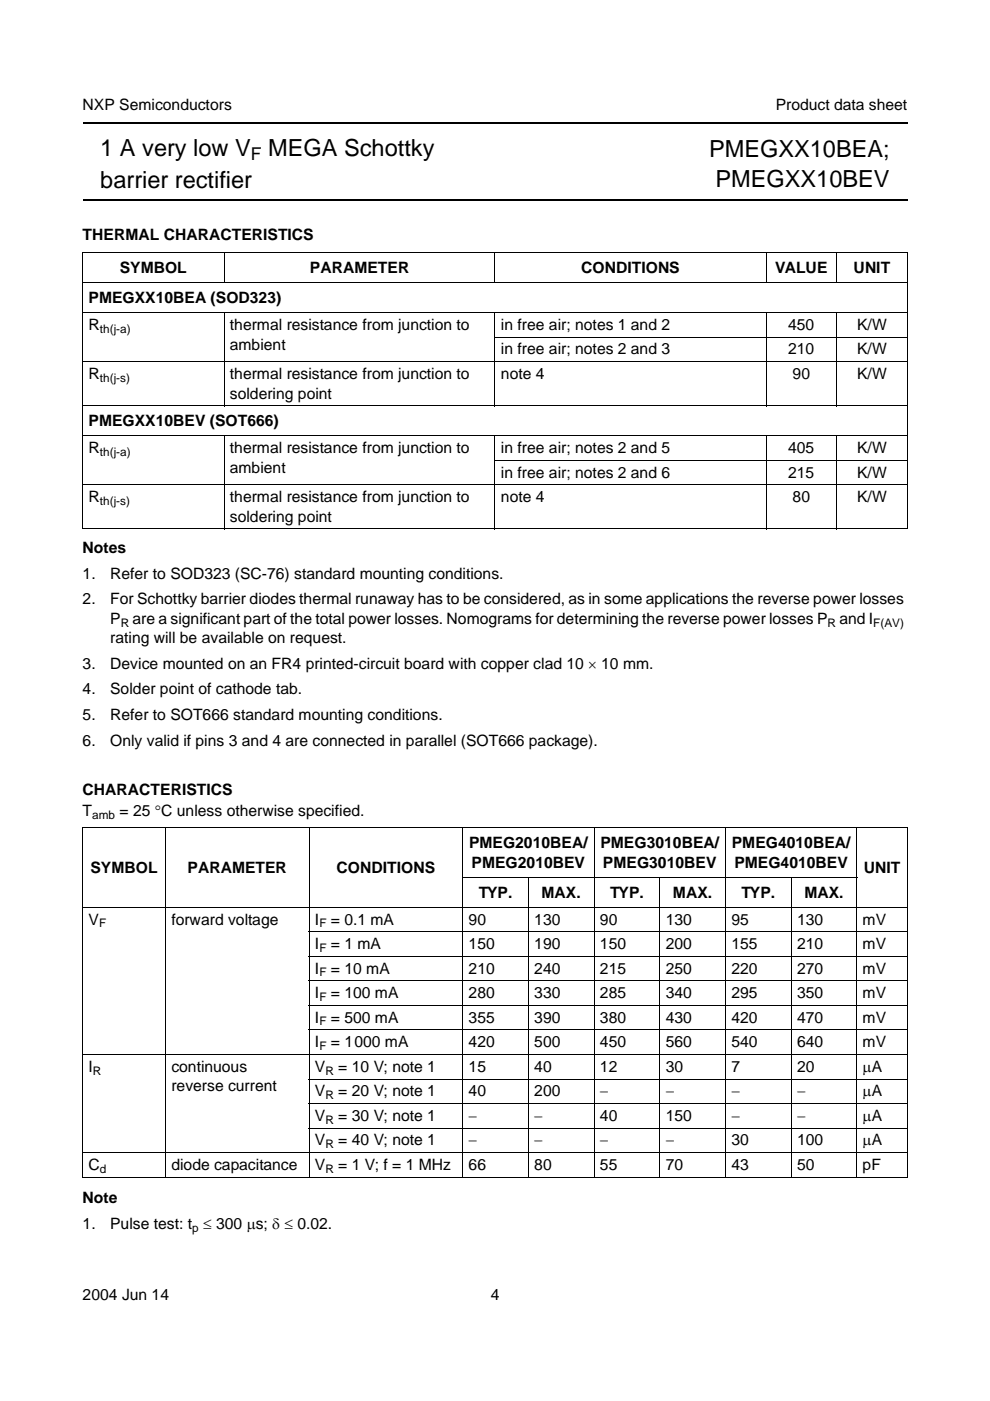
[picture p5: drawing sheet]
<svg xmlns="http://www.w3.org/2000/svg" width="210mm" height="297mm" viewBox="0 0 210 297" stroke-linecap="round" stroke-linejoin="round" font-family="sans-serif">
<defs><g id="words">
<g font-size="5">
<text x="21.3" y="33.1">1 A very low V</text>
<text x="56.9" y="33.1">MEGA Schottky</text>
<text x="150.3" y="33.3">PMEGXX10BEA;</text>
<text x="21.3" y="39.8">barrier rectifier</text>
<text x="151.7" y="39.6">PMEGXX10BEV</text>
</g>
<text font-size="3.7" x="53.2" y="34">F</text>
<g font-size="3.3">
<text x="17.5" y="23.3">NXP Semiconductors</text>
<text x="164.5" y="23.3">Product data sheet</text>
<text x="17.5" y="50.8">THERMAL CHARACTERISTICS</text>
<text x="25.4" y="57.9">SYMBOL</text>
<text x="65.7" y="57.9">PARAMETER</text>
<text x="123.2" y="57.9">CONDITIONS</text>
<text x="164.3" y="57.9">VALUE</text>
<text x="181" y="57.9">UNIT</text>
<text x="18.8" y="64.2">PMEGXX10BEA (SOD323)</text>
<text x="18.8" y="69.9">R</text>
<text x="48.7" y="69.9">thermal resistance from junction to</text>
<text x="106.2" y="69.9">in free air; notes 1 and 2</text>
<text x="167.1" y="69.9">450</text>
<text x="181.7" y="69.9">K/W</text>
<text x="48.7" y="74.1">ambient</text>
<text x="106.2" y="75.1">in free air; notes 2 and 3</text>
<text x="167.1" y="75.1">210</text>
<text x="181.7" y="75.1">K/W</text>
<text x="18.8" y="80.3">R</text>
<text x="48.7" y="80.3">thermal resistance from junction to</text>
<text x="106.2" y="80.3">note 4</text>
<text x="168" y="80.3">90</text>
<text x="181.7" y="80.3">K/W</text>
<text x="48.7" y="84.5">soldering point</text>
<text x="18.8" y="90.3">PMEGXX10BEV (SOT666)</text>
<text x="18.8" y="96">R</text>
<text x="48.7" y="96">thermal resistance from junction to</text>
<text x="48.7" y="100.2">ambient</text>
<text x="106.2" y="96">in free air; notes 2 and 5</text>
<text x="106.2" y="101.2">in free air; notes 2 and 6</text>
<text x="167.1" y="96">405</text>
<text x="167.1" y="101.2">215</text>
<text x="181.7" y="96">K/W</text>
<text x="181.7" y="101.2">K/W</text>
<text x="18.8" y="106.4">R</text>
<text x="48.7" y="106.4">thermal resistance from junction to</text>
<text x="106.2" y="106.4">note 4</text>
<text x="168" y="106.4">80</text>
<text x="181.7" y="106.4">K/W</text>
<text x="48.7" y="110.6">soldering point</text>
<text x="17.5" y="117.3">Notes</text>
<text x="17.5" y="122.7">1.</text>
<text x="23.4" y="122.7">Refer to SOD323 (SC-76) standard mounting conditions.</text>
<text x="17.5" y="128.1">2.</text>
<text x="23.4" y="128.1">For Schottky barrier diodes thermal runaway has to be considered, as in some applications the reverse power losses</text>
<text x="23.4" y="136.4">rating will be available on request.</text>
<text x="23.4" y="132.2">P</text>
<text x="28.1" y="132.2">are a significant part of the total power losses. Nomograms for determining the reverse power losses P</text>
<text x="178" y="132.2">and I</text>
<text x="17.5" y="141.8">3.</text>
<text x="23.4" y="141.8">Device mounted on an FR4 printed-circuit board with copper clad 10 × 10 mm.</text>
<text x="17.5" y="147.2">4.</text>
<text x="23.4" y="147.2">Solder point of cathode tab.</text>
<text x="17.5" y="152.7">5.</text>
<text x="23.4" y="152.7">Refer to SOT666 standard mounting conditions.</text>
<text x="17.5" y="158.1">6.</text>
<text x="23.4" y="158.1">Only valid if pins 3 and 4 are connected in parallel (SOT666 package).</text>
<text x="17.5" y="168.5">CHARACTERISTICS</text>
<text x="17.5" y="173.1">T</text>
<text x="25.4" y="173.1">= 25 °C unless otherwise specified.</text>
<text x="99.4" y="179.8">PMEG2010BEA/</text>
<text x="127.3" y="179.8">PMEG3010BEA/</text>
<text x="155.2" y="179.8">PMEG4010BEA/</text>
<text x="19.2" y="185.1">SYMBOL</text>
<text x="39.8" y="185.1">PARAMETER</text>
<text x="71.4" y="185.1">CONDITIONS</text>
<text x="100" y="184">PMEG2010BEV</text>
<text x="127.8" y="184">PMEG3010BEV</text>
<text x="155.7" y="184">PMEG4010BEV</text>
<text x="183.1" y="185.1">UNIT</text>
<text x="101.5" y="190.3">TYP.</text>
<text x="114.8" y="190.3">MAX.</text>
<text x="129.3" y="190.3">TYP.</text>
<text x="142.7" y="190.3">MAX.</text>
<text x="157.2" y="190.3">TYP.</text>
<text x="170.5" y="190.3">MAX.</text>
<text x="18.8" y="196">V</text>
<text x="36.3" y="196">forward voltage</text>
<text x="66.8" y="196">I</text>
<text x="70.1" y="196">= 0.1 mA</text>
<text x="99.4" y="196">90</text>
<text x="113.3" y="196">130</text>
<text x="127.2" y="196">90</text>
<text x="141.1" y="196">130</text>
<text x="155.1" y="196">95</text>
<text x="169" y="196">130</text>
<text x="182.9" y="196">mV</text>
<text x="66.8" y="201.2">I</text>
<text x="70.1" y="201.2">= 1 mA</text>
<text x="99.4" y="201.2">150</text>
<text x="113.3" y="201.2">190</text>
<text x="127.2" y="201.2">150</text>
<text x="141.1" y="201.2">200</text>
<text x="155.1" y="201.2">155</text>
<text x="169" y="201.2">210</text>
<text x="182.9" y="201.2">mV</text>
<text x="66.8" y="206.4">I</text>
<text x="70.1" y="206.4">= 10 mA</text>
<text x="99.4" y="206.4">210</text>
<text x="113.3" y="206.4">240</text>
<text x="127.2" y="206.4">215</text>
<text x="141.1" y="206.4">250</text>
<text x="155.1" y="206.4">220</text>
<text x="169" y="206.4">270</text>
<text x="182.9" y="206.4">mV</text>
<text x="66.8" y="211.6">I</text>
<text x="70.1" y="211.6">= 100 mA</text>
<text x="99.4" y="211.6">280</text>
<text x="113.3" y="211.6">330</text>
<text x="127.2" y="211.6">285</text>
<text x="141.1" y="211.6">340</text>
<text x="155.1" y="211.6">295</text>
<text x="169" y="211.6">350</text>
<text x="182.9" y="211.6">mV</text>
<text x="66.8" y="216.8">I</text>
<text x="70.1" y="216.8">= 500 mA</text>
<text x="99.4" y="216.8">355</text>
<text x="113.3" y="216.8">390</text>
<text x="127.2" y="216.8">380</text>
<text x="141.1" y="216.8">430</text>
<text x="155.1" y="216.8">420</text>
<text x="169" y="216.8">470</text>
<text x="182.9" y="216.8">mV</text>
<text x="18.8" y="227.2">I</text>
<text x="36.3" y="227.2">continuous</text>
<text x="66.8" y="222">I</text>
<text x="66.8" y="227.2">V</text>
<text x="70.1" y="222">= 1000 mA</text>
<text x="71.7" y="227.2">= 10 V; note 1</text>
<text x="99.4" y="222">420</text>
<text x="99.4" y="227.2">15</text>
<text x="113.3" y="222">500</text>
<text x="113.3" y="227.2">40</text>
<text x="127.2" y="222">450</text>
<text x="127.2" y="227.2">12</text>
<text x="141.1" y="222">560</text>
<text x="141.1" y="227.2">30</text>
<text x="155.1" y="222">540</text>
<text x="155.1" y="227.2">7</text>
<text x="169" y="222">640</text>
<text x="169" y="227.2">20</text>
<text x="182.9" y="222">mV</text>
<text x="182.9" y="227.2">μA</text>
<text x="36.3" y="231.4">reverse current</text>
<text x="66.8" y="232.5">V</text>
<text x="71.7" y="232.5">= 20 V; note 1</text>
<text x="99.4" y="232.5">40</text>
<text x="113.3" y="232.5">200</text>
<text x="127.2" y="232.5">−</text>
<text x="141.1" y="232.5">−</text>
<text x="155.1" y="232.5">−</text>
<text x="169" y="232.5">−</text>
<text x="182.9" y="232.5">μA</text>
<text x="66.8" y="237.6">V</text>
<text x="71.7" y="237.6">= 30 V; note 1</text>
<text x="99.4" y="237.6">−</text>
<text x="113.3" y="237.6">−</text>
<text x="127.2" y="237.6">40</text>
<text x="141.1" y="237.6">150</text>
<text x="155.1" y="237.6">−</text>
<text x="169" y="237.6">−</text>
<text x="182.9" y="237.6">μA</text>
<text x="66.8" y="242.8">V</text>
<text x="71.7" y="242.8">= 40 V; note 1</text>
<text x="99.4" y="242.8">−</text>
<text x="113.3" y="242.8">−</text>
<text x="127.2" y="242.8">−</text>
<text x="141.1" y="242.8">−</text>
<text x="155.1" y="242.8">30</text>
<text x="169" y="242.8">100</text>
<text x="182.9" y="242.8">μA</text>
<text x="18.8" y="248.1">C</text>
<text x="36.3" y="248.1">diode capacitance</text>
<text x="66.8" y="248.1">V</text>
<text x="71.7" y="248.1">= 1 V; f = 1 MHz</text>
<text x="99.4" y="248.1">66</text>
<text x="113.3" y="248.1">80</text>
<text x="127.2" y="248.1">55</text>
<text x="141.1" y="248.1">70</text>
<text x="155.1" y="248.1">43</text>
<text x="169" y="248.1">50</text>
<text x="182.9" y="248.1">pF</text>
<text x="17.5" y="255.1">Note</text>
<text x="17.5" y="260.5">1.</text>
<text x="23.4" y="260.5">Pulse test: t ≤ 300 μs; δ ≤ 0.02.</text>
<text x="17.5" y="275.6">2004 Jun 14</text>
<text x="104" y="275.6">4</text>
</g>
<g font-size="2.5">
<text x="21.2" y="70.5">th(j-a)</text>
<text x="21.2" y="80.9">th(j-s)</text>
<text x="21.2" y="96.6">th(j-a)</text>
<text x="21.2" y="107">th(j-s)</text>
<text x="25.6" y="132.8">R</text>
<text x="175.5" y="132.8">R</text>
<text x="185.2" y="132.8">F(AV)</text>
<text x="19.6" y="173.7">amb</text>
<text x="21" y="196.6">F</text>
<text x="67.7" y="196.6">F</text>
<text x="67.7" y="201.8">F</text>
<text x="67.7" y="207">F</text>
<text x="67.7" y="212.2">F</text>
<text x="67.7" y="217.4">F</text>
<text x="19.7" y="227.8">R</text>
<text x="67.7" y="222.6">F</text>
<text x="69" y="227.8">R</text>
<text x="69" y="233">R</text>
<text x="69" y="238.3">R</text>
<text x="69" y="243.5">R</text>
<text x="21.2" y="248.6">d</text>
<text x="69" y="248.6">R</text>
<text x="40.7" y="261.1">p</text>
</g>
</g></defs>
<path d="M17.5 26.1h174.9M17.5 42.4h174.9" fill="none" stroke="#000" stroke-width=".42"/>
<g fill="none" stroke="#000" stroke-width=".21">
<path d="M17.4 53.6h175.1M17.4 59.9h175.1M17.5 53.7v58.3M47.5 53.5v6.5M104.9 53.5v6.5M162.4 53.5v6.5M177.4 53.5v6.5M192.4 53.7v58.3M17.4 66.3h175.1M17.4 76.7h175.1M47.5 66.1v20M104.9 71.5h87.6"/>
<path d="M104.9 66.1v20M162.4 66.1v20M177.4 66.1v20M17.4 86h175.1M17.4 92.4h175.1M47.5 92.2v20M104.9 97.6h87.6M104.9 92.2v20M162.4 92.2v20M177.4 92.2v20M17.4 102.8h175.1M17.4 112.1h175.1"/>
<path d="M17.4 175.5h175.1M17.5 175.6v73.9M35.1 175.4v74.3M65.5 175.4v74.3M98.1 175.4v74.3M126 175.4v74.3M153.8 175.4v74.3M181.7 175.4v74.3M192.4 175.6v73.9M17.4 192.3h175.1M65.4 197.5h127.1M98 186h83.8"/>
<path d="M112 185.9v63.8M139.9 185.9v63.8M167.7 185.9v63.8M65.4 202.8h127.1M65.4 207.9h127.1M65.4 213.1h127.1M65.4 218.4h127.1M17.4 223.6h175.1M65.4 228.8h127.1M65.4 234h127.1M65.4 239.2h127.1M17.4 244.4h175.1"/>
<path d="M17.4 249.6h175.1"/>
</g>
<use href="#words"/>
</svg>
